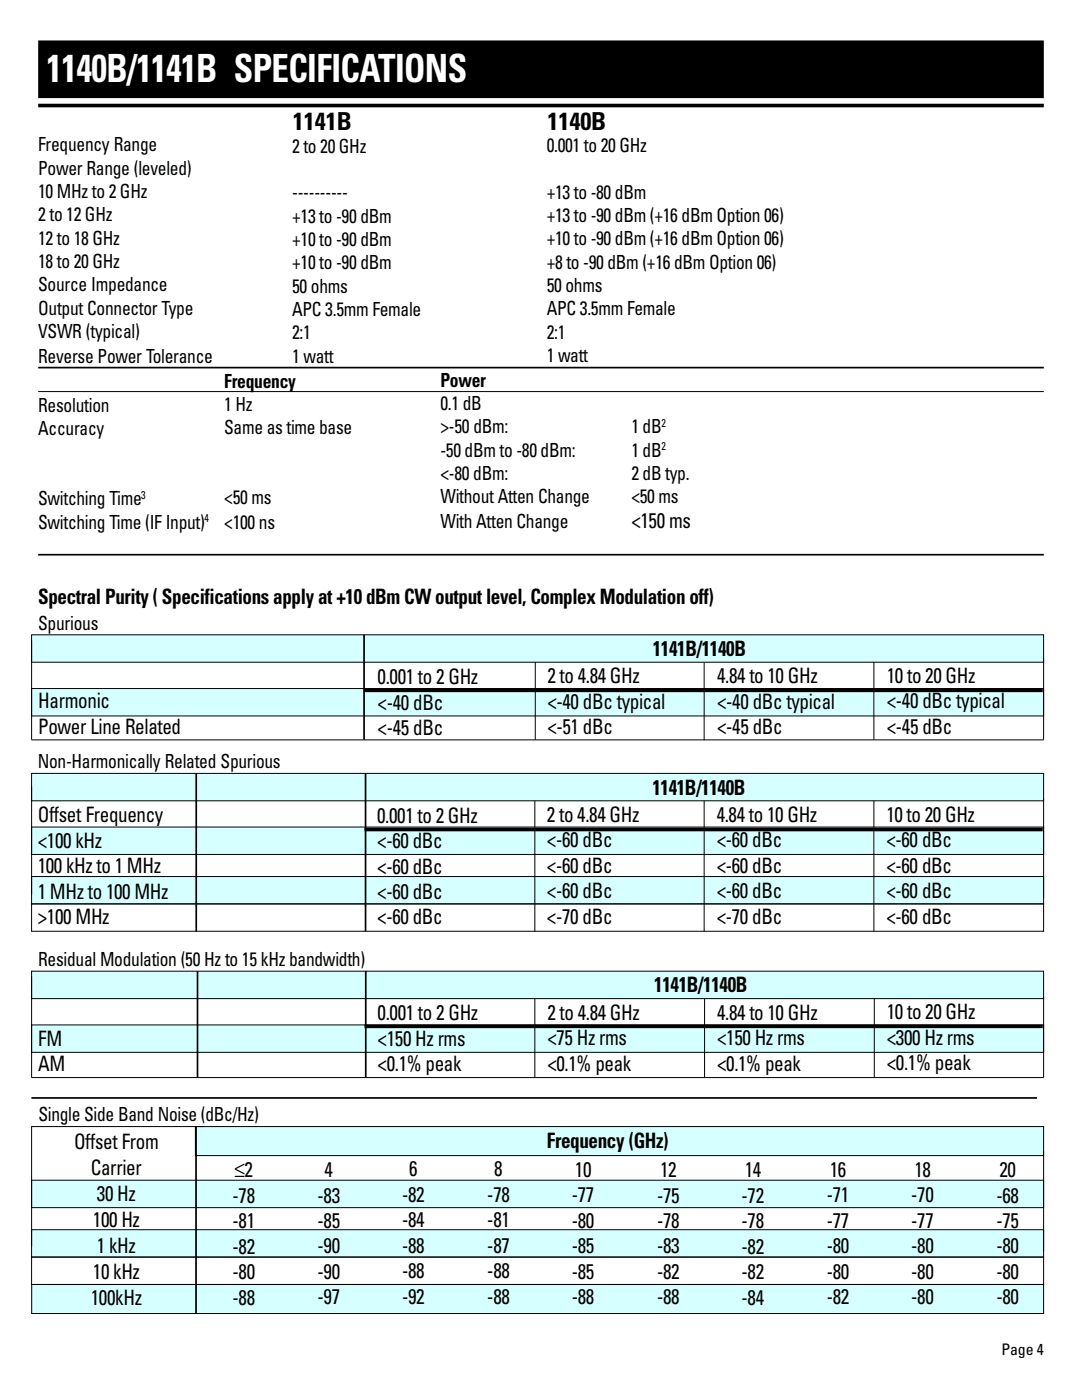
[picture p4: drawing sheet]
<svg xmlns="http://www.w3.org/2000/svg" width="216mm" height="279mm" viewBox="0 0 216 279" stroke-linecap="round" stroke-linejoin="round" font-family="sans-serif">
<defs><g id="words">
<text font-size="7.8" fill="#fff" x="9.3" y="16.4">1140B/1141B SPECIFICATIONS</text>
<g font-size="4.9">
<text x="58.4" y="26">1141B</text>
<text x="109.2" y="26">1140B</text>
</g>
<g font-size="4.2">
<text x="126" y="105.4">&lt;150 ms</text>
<text x="7.6" y="120.6">Spectral Purity ( Specifications apply at +10 dBm CW output level, Complex Modulation off)</text>
<text x="130.3" y="130.9">1141B/1140B</text>
<text x="75.4" y="136.5">0.001 to 2 GHz</text>
<text x="109.2" y="136.4">2 to 4.84 GHz</text>
<text x="143.1" y="136.4">4.84 to 10 GHz</text>
<text x="177" y="136.3">10 to 20 GHz</text>
<text x="7.6" y="141.4">Harmonic</text>
<text x="75.4" y="141.6">&lt;-40 dBc</text>
<text x="109.2" y="141.4">&lt;-40 dBc typical</text>
<text x="143.1" y="141.5">&lt;-40 dBc typical</text>
<text x="177" y="141.4">&lt;-40 dBc typical</text>
<text x="7.6" y="146.4">Power Line Related</text>
<text x="75.4" y="146.7">&lt;-45 dBc</text>
<text x="109.2" y="146.5">&lt;-51 dBc</text>
<text x="143.1" y="146.6">&lt;-45 dBc</text>
<text x="177" y="146.5">&lt;-45 dBc</text>
<text x="130.2" y="158.6">1141B/1140B</text>
<text x="7.5" y="164.1">Offset Frequency</text>
<text x="75.3" y="164.2">0.001 to 2 GHz</text>
<text x="109.1" y="164">2 to 4.84 GHz</text>
<text x="143" y="164">4.84 to 10 GHz</text>
<text x="176.9" y="164">10 to 20 GHz</text>
<text x="7.5" y="169.2">&lt;100 kHz</text>
<text x="75.3" y="169.2">&lt;-60 dBc</text>
<text x="109.1" y="169.1">&lt;-60 dBc</text>
<text x="143" y="169.1">&lt;-60 dBc</text>
<text x="176.9" y="169.1">&lt;-60 dBc</text>
<text x="7.5" y="174.3">100 kHz to 1 MHz</text>
<text x="7.5" y="179.4">1 MHz to 100 MHz</text>
<text x="75.3" y="174.3">&lt;-60 dBc</text>
<text x="75.3" y="179.4">&lt;-60 dBc</text>
<text x="109.1" y="174.2">&lt;-60 dBc</text>
<text x="109.1" y="179.2">&lt;-60 dBc</text>
<text x="143" y="174.2">&lt;-60 dBc</text>
<text x="143" y="179.3">&lt;-60 dBc</text>
<text x="176.9" y="174.2">&lt;-60 dBc</text>
<text x="176.9" y="179.2">&lt;-60 dBc</text>
<text x="7.5" y="184.4">&gt;100 MHz</text>
<text x="75.3" y="184.5">&lt;-60 dBc</text>
<text x="109.1" y="184.3">&lt;-70 dBc</text>
<text x="143" y="184.4">&lt;-70 dBc</text>
<text x="176.9" y="184.3">&lt;-60 dBc</text>
<text x="75.4" y="203.6">0.001 to 2 GHz</text>
<text x="109.2" y="203.5">2 to 4.84 GHz</text>
<text x="130.6" y="198">1141B/1140B</text>
<text x="143.1" y="203.5">4.84 to 10 GHz</text>
<text x="177" y="203.5">10 to 20 GHz</text>
<text x="7.6" y="208.7">FM</text>
<text x="75.4" y="208.7">&lt;150 Hz rms</text>
<text x="109.2" y="208.6">&lt;75 Hz rms</text>
<text x="143.1" y="208.6">&lt;150 Hz rms</text>
<text x="177" y="208.5">&lt;300 Hz rms</text>
<text x="7.6" y="213.7">AM</text>
<text x="75.4" y="213.8">&lt;0.1% peak</text>
<text x="109.2" y="213.7">&lt;0.1% peak</text>
<text x="143.1" y="213.7">&lt;0.1% peak</text>
<text x="177" y="213.6">&lt;0.1% peak</text>
<text x="14.8" y="229.3">Offset From</text>
<text x="109.1" y="229.1">Frequency (GHz)</text>
<text x="18.1" y="234.5">Carrier</text>
<text x="19.3" y="239.7">30 Hz</text>
<text x="46.8" y="234.9">≤2</text>
<text x="63.4" y="240">-83</text>
<text x="64.8" y="234.9">4</text>
<text x="80.2" y="239.9">-82</text>
<text x="81.7" y="234.8">6</text>
<text x="97.2" y="239.9">-78</text>
<text x="98.6" y="234.8">8</text>
<text x="114.1" y="239.9">-77</text>
<text x="114.7" y="234.9">10</text>
<text x="131.1" y="240">-75</text>
<text x="131.7" y="234.9">12</text>
<text x="148.6" y="234.9">14</text>
<text x="165" y="239.9">-71</text>
<text x="165.6" y="234.9">16</text>
<text x="181.8" y="239.9">-70</text>
<text x="182.5" y="234.9">18</text>
<text x="198.8" y="240">-68</text>
<text x="199.4" y="234.9">20</text>
<text x="18.5" y="244.9">100 Hz</text>
<text x="46.4" y="240">-78</text>
<text x="46.4" y="245.1">-81</text>
<text x="63.4" y="245.1">-85</text>
<text x="80.2" y="244.9">-84</text>
<text x="97.2" y="244.9">-81</text>
<text x="114.1" y="245">-80</text>
<text x="131.1" y="245.1">-78</text>
<text x="148" y="240">-72</text>
<text x="148" y="245.1">-78</text>
<text x="165" y="245">-77</text>
<text x="181.8" y="245">-77</text>
<text x="198.8" y="245.1">-75</text>
<text x="19.3" y="250.1">1 kHz</text>
<text x="46.4" y="250.2">-82</text>
<text x="63.4" y="250.1">-90</text>
<text x="80.2" y="250">-88</text>
<text x="97.2" y="250">-87</text>
<text x="114.1" y="250.1">-85</text>
<text x="131.1" y="250.1">-83</text>
<text x="148" y="250.2">-82</text>
<text x="165" y="250.1">-80</text>
<text x="181.8" y="250.1">-80</text>
<text x="198.8" y="250.1">-80</text>
<text x="18.5" y="255.3">10 kHz</text>
<text x="46.4" y="255.3">-80</text>
<text x="63.4" y="255.2">-90</text>
<text x="80.2" y="255.1">-88</text>
<text x="97.2" y="255.1">-88</text>
<text x="114.1" y="255.2">-85</text>
<text x="131.1" y="255.2">-82</text>
<text x="148" y="255.3">-82</text>
<text x="165" y="255.2">-80</text>
<text x="181.8" y="255.2">-80</text>
<text x="198.8" y="255.2">-80</text>
<text x="18.1" y="260.4">100kHz</text>
<text x="46.4" y="260.3">-88</text>
<text x="63.4" y="260.3">-97</text>
<text x="80.2" y="260.2">-92</text>
<text x="97.2" y="260.2">-88</text>
<text x="114.1" y="260.3">-88</text>
<text x="131.1" y="260.3">-88</text>
<text x="148" y="260.3">-84</text>
<text x="165" y="260.3">-82</text>
<text x="181.8" y="260.3">-80</text>
<text x="198.8" y="260.3">-80</text>
</g>
<g font-size="3.9">
<text x="7.6" y="30.2">Frequency Range</text>
<text x="7.6" y="34.8">Power Range (leveled)</text>
<text x="58.3" y="30.4">2 to 20 GHz</text>
<text x="109.1" y="30.4">0.001 to 20 GHz</text>
<text x="7.6" y="39.5">10 MHz to 2 GHz</text>
<text x="58.3" y="39.7">----------</text>
<text x="109.1" y="39.7">+13 to -80 dBm</text>
<text x="7.6" y="44.2">2 to 12 GHz</text>
<text x="58.3" y="44.4">+13 to -90 dBm</text>
<text x="109.1" y="44.3">+13 to -90 dBm (+16 dBm Option 06)</text>
<text x="7.6" y="48.8">12 to 18 GHz</text>
<text x="7.6" y="53.5">18 to 20 GHz</text>
<text x="58.3" y="49.1">+10 to -90 dBm</text>
<text x="58.3" y="53.7">+10 to -90 dBm</text>
<text x="109.1" y="49">+10 to -90 dBm (+16 dBm Option 06)</text>
<text x="109.1" y="53.6">+8 to -90 dBm (+16 dBm Option 06)</text>
<text x="7.6" y="58.1">Source Impedance</text>
<text x="58.3" y="58.4">50 ohms</text>
<text x="109.1" y="58.3">50 ohms</text>
<text x="7.6" y="62.8">Output Connector Type</text>
<text x="58.3" y="63">APC 3.5mm Female</text>
<text x="109.1" y="62.9">APC 3.5mm Female</text>
<text x="7.6" y="67.4">VSWR (typical)</text>
<text x="58.3" y="67.7">2:1</text>
<text x="109.1" y="67.6">2:1</text>
<text x="7.6" y="72.4">Reverse Power Tolerance</text>
<text x="44.7" y="77.3">Frequency</text>
<text x="58.3" y="72.3">1 watt</text>
<text x="87.9" y="77.2">Power</text>
<text x="109.1" y="72.3">1 watt</text>
<text x="7.6" y="82.3">Resolution</text>
<text x="44.7" y="82">1 Hz</text>
<text x="87.9" y="81.8">0.1 dB</text>
<text x="7.6" y="86.9">Accuracy</text>
<text x="44.7" y="86.7">Same as time base</text>
<text x="87.9" y="86.5">&gt;-50 dBm:</text>
<text x="126" y="86.5">1 dB</text>
<text x="87.9" y="91.1">-50 dBm to -80 dBm:</text>
<text x="87.9" y="95.8">&lt;-80 dBm:</text>
<text x="126" y="91.1">1 dB</text>
<text x="126" y="95.8">2 dB typ.</text>
<text x="7.6" y="100.9">Switching Time</text>
<text x="44.7" y="100.6">&lt;50 ms</text>
<text x="87.9" y="100.5">Without Atten Change</text>
<text x="126" y="100.5">&lt;50 ms</text>
<text x="7.6" y="105.5">Switching Time (IF Input)</text>
<text x="44.7" y="105.5">&lt;100 ns</text>
<text x="87.9" y="105.4">With Atten Change</text>
<text x="7.6" y="125.7">Spurious</text>
<text x="7.5" y="153.3">Non-Harmonically Related Spurious</text>
<text x="7.6" y="192.8">Residual Modulation (50 Hz to 15 kHz bandwidth)</text>
<text x="7.7" y="223.6">Single Side Band Noise (dBc/Hz)</text>
</g>
<text font-size="3.2" x="199.9" y="270.5">Page 4</text>
<g font-size="2.3">
<text x="132" y="85.2">2</text>
<text x="132" y="89.9">2</text>
<text x="28.2" y="99.6">3</text>
<text x="40.8" y="104.3">4</text>
</g>
</g></defs>
<path d="M7.6 21.1h200.7" fill="none" stroke="#000" stroke-width=".72" stroke-linecap="butt"/>
<path d="M7.8 8.2h200.3v11.2h-200.3z" fill-rule="evenodd" fill="#000" stroke="#000" stroke-width=".34"/>
<path d="M7.6 73.4h200.7M7.6 110.7h200.7M6.3 219.1h200.6" fill="none" stroke="#000" stroke-width=".34"/>
<path d="M7.6 78.1h200.7" fill="none" stroke="#000" stroke-width=".2"/>
<g fill="#d6ffff" stroke="#000" stroke-width=".2">
<path d="M6.3 256.4h201.9v5.7h-201.9z" fill-rule="evenodd"/>
<path d="M6.3 235.5h201.9v5.5h-201.9z" fill-rule="evenodd"/>
<path d="M6.3 245.4h201.9v5.5h-201.9z" fill-rule="evenodd"/>
<path d="M39 224.8h169.2v5.8h-169.2z" fill-rule="evenodd"/>
</g>
<path d="M6.3 224.8h34.3M6.3 224.8v24M208.2 229.7v20M6.3 250.9h201.9v5.4h-201.9z" fill="none" stroke="#000" stroke-width=".2"/>
<path d="M39.1 224.9v37.3" fill="none" stroke="#000" stroke-width=".34"/>
<g fill="#d6ffff" stroke="#000" stroke-width=".2">
<path d="M6.3 137.4h201.9v5.5h-201.9z" fill-rule="evenodd"/>
<path d="M6.3 126.7h201.9v5.5h-201.9z" fill-rule="evenodd"/>
</g>
<path d="M6.3 127.8v19.8M106.8 132.1v15.5M140.5 132.2v15.5M174.4 132.1v15.5M208.2 131.4v16.2M6.3 147.7h202" fill="none" stroke="#000" stroke-width=".2"/>
<path d="M72.6 126.7v20.9" fill="none" stroke="#000" stroke-width=".34"/>
<g fill="#d6ffff" stroke="#000" stroke-width=".2">
<path d="M6.3 165.1h201.9v5.4h-201.9z" fill-rule="evenodd"/>
<path d="M6.3 174.9h201.9v5.5h-201.9z" fill-rule="evenodd"/>
<path d="M6.3 154.3h201.9v5.5h-201.9z" fill-rule="evenodd"/>
</g>
<path d="M6.3 156.9v21.7M106.7 159.8v26.1M140.5 159.8v26.1M174.4 159.8v26.1M208.2 159.3v19.9M6.3 180.4h201.9v5.5h-201.9z" fill="none" stroke="#000" stroke-width=".2"/>
<path d="M39.2 154.3v31.6M72.9 154.3v31.6" fill="none" stroke="#000" stroke-width=".34"/>
<g fill="#d6ffff" stroke="#000" stroke-width=".2">
<path d="M6.3 204.5h201.9v5.5h-201.9z" fill-rule="evenodd"/>
<path d="M6.3 193.8h201.9v5.5h-201.9z" fill-rule="evenodd"/>
</g>
<path d="M6.3 194.9v20.2h202M106.7 199.3v15.8M140.6 199.3v15.7M174.5 199.2v15.9M208.2 199.1v15.9" fill="none" stroke="#000" stroke-width=".2"/>
<path d="M39.4 193.8v21.3M73 193.8v21.3" fill="none" stroke="#000" stroke-width=".34"/>
<path d="M72.6 137.8h135.5M72.7 165.5h135.4M72.7 204.8h135.4" fill="none" stroke="#000" stroke-width=".72" stroke-linecap="butt"/>
<use href="#words"/>
</svg>
